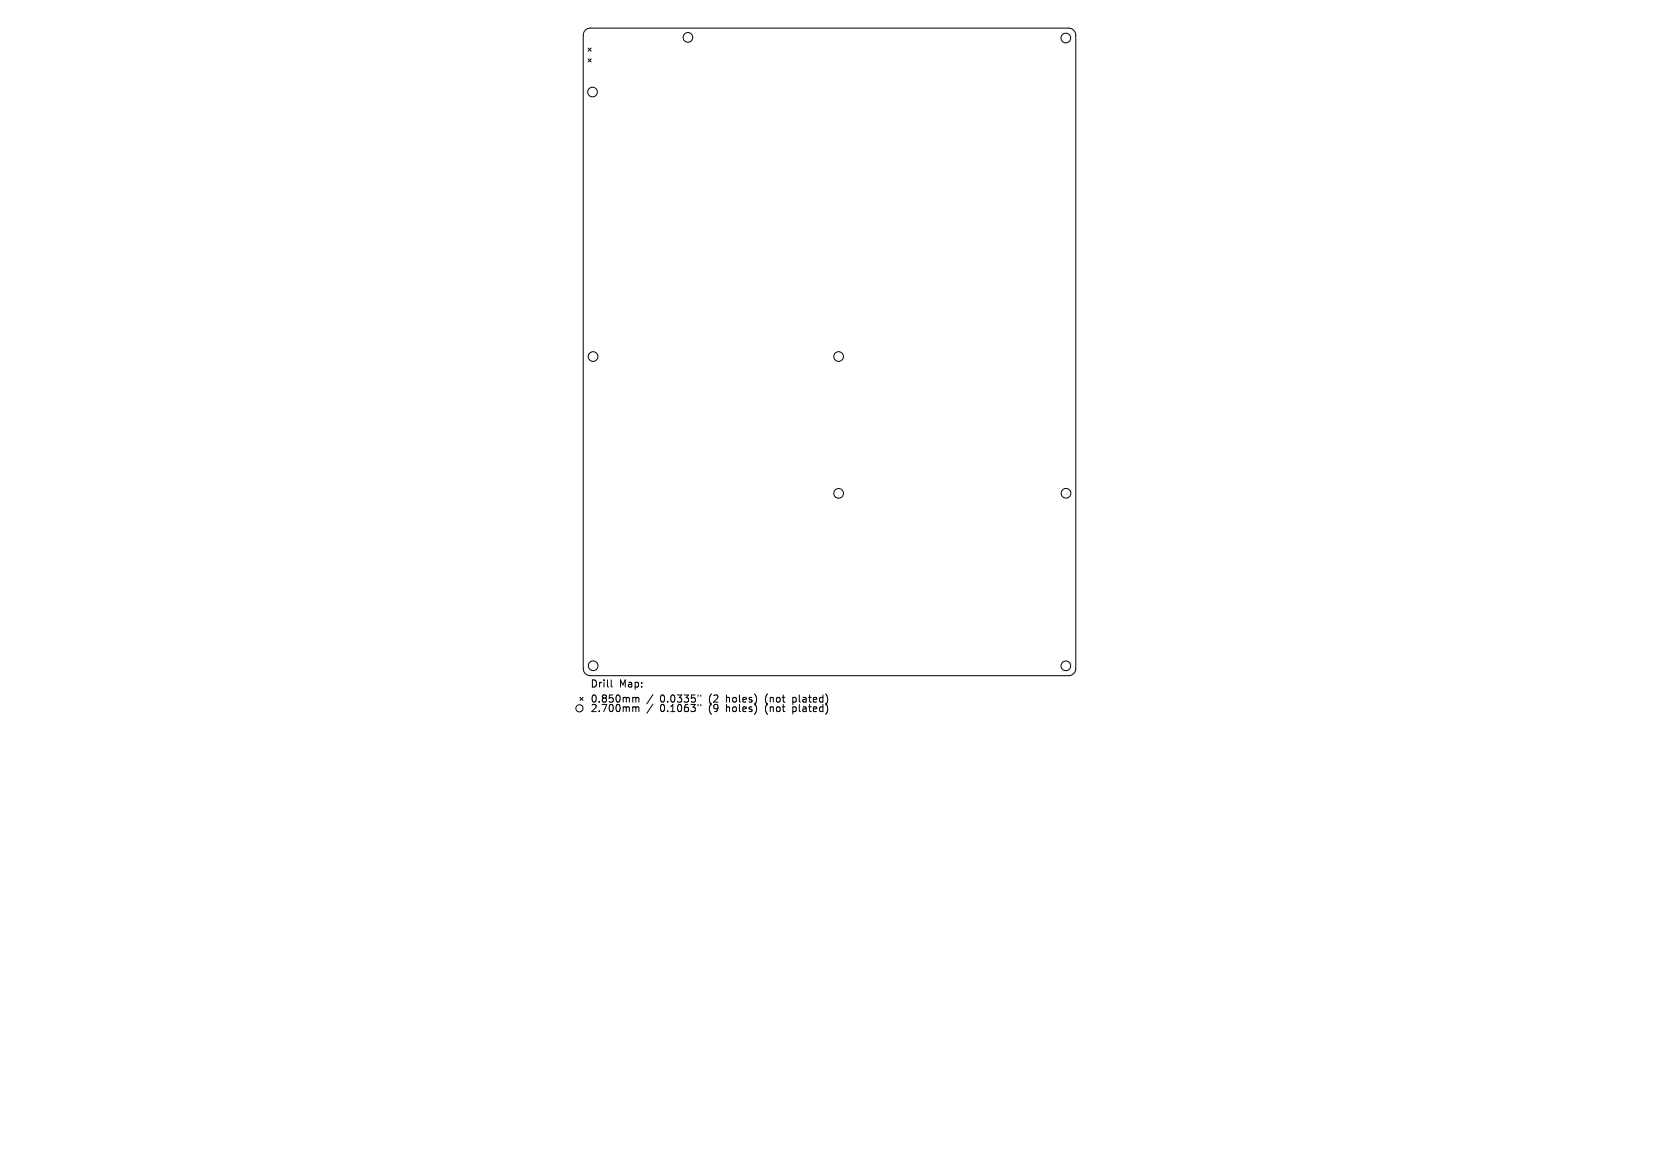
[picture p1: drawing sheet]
<svg xmlns="http://www.w3.org/2000/svg" width="297mm" height="210mm" viewBox="0 0 297 210" stroke-linecap="round" stroke-linejoin="round" font-family="sans-serif">
<defs><g id="words">
<g font-size="1.8">
<text x="105.7" y="123.3">Drill</text>
<text x="105.7" y="126">0.850mm</text>
<text x="110.8" y="123.3">Map:</text>
<text x="118.2" y="126">0.0335&quot;</text>
<text x="127" y="126">(2</text>
<text x="130.2" y="126">holes)</text>
<text x="137.3" y="126">(not</text>
<text x="142.3" y="126">plated)</text>
<text x="105.7" y="127.7">2.700mm</text>
<text x="118.2" y="127.7">0.1063&quot;</text>
<text x="127" y="127.7">(9</text>
<text x="130.2" y="127.7">holes)</text>
<text x="137.3" y="127.7">(not</text>
<text x="142.3" y="127.7">plated)</text>
</g>
</g></defs>
<g fill="none" stroke="#000" stroke-width=".18">
<path d="M104.8 5.4l.5-.3 .4-.1h85.6a1.29 1.29 0 0 1 1.3 1.3v113.4a1.29 1.29 0 0 1-1.3 1.3h-85.6a1.29 1.29 0 0 1-1.3-1.3v-113.4l.1-.5zM105.3 8.6l.5 .6M105.3 10.5l.5 .6M105.8 8.6l-.5 .6M105.8 10.5l-.5 .6M103.8 124.8l.6 .6M104.4 124.8l-.6 .6M109.4 121.7v1.1l.2 .2M113.5 124.8l.3 .2M113.5 126.5l.3 .2M113.8 125l.2-.2 .3 .1 .1 .8M113.8 125v.7"/>
<path d="M113.8 126.7v.7M113.8 126.7l.2-.2 .3 .1 .1 .8M116.9 124.4l-1.1 1.6M116.9 126.1l-1.1 1.6M125 124.4v.3M125 126.1v.3M125.5 124.4v.3M125.5 126.1v.3"/>
<circle cx="106.1" cy="16.5" r=".87"/>
<circle cx="123.2" cy="6.7" r=".87"/>
<circle cx="190.8" cy="6.8" r=".87"/>
<circle cx="106.2" cy="63.8" r=".87"/>
<circle cx="150.1" cy="63.8" r=".87"/>
<circle cx="150.1" cy="88.3" r=".87"/>
<circle cx="190.8" cy="88.3" r=".87"/>
<circle cx="106.2" cy="119.2" r=".87"/>
<circle cx="190.8" cy="119.2" r=".87"/>
<circle cx="103.7" cy="126.8" r=".64"/>
</g>
<use href="#words"/>
</svg>
